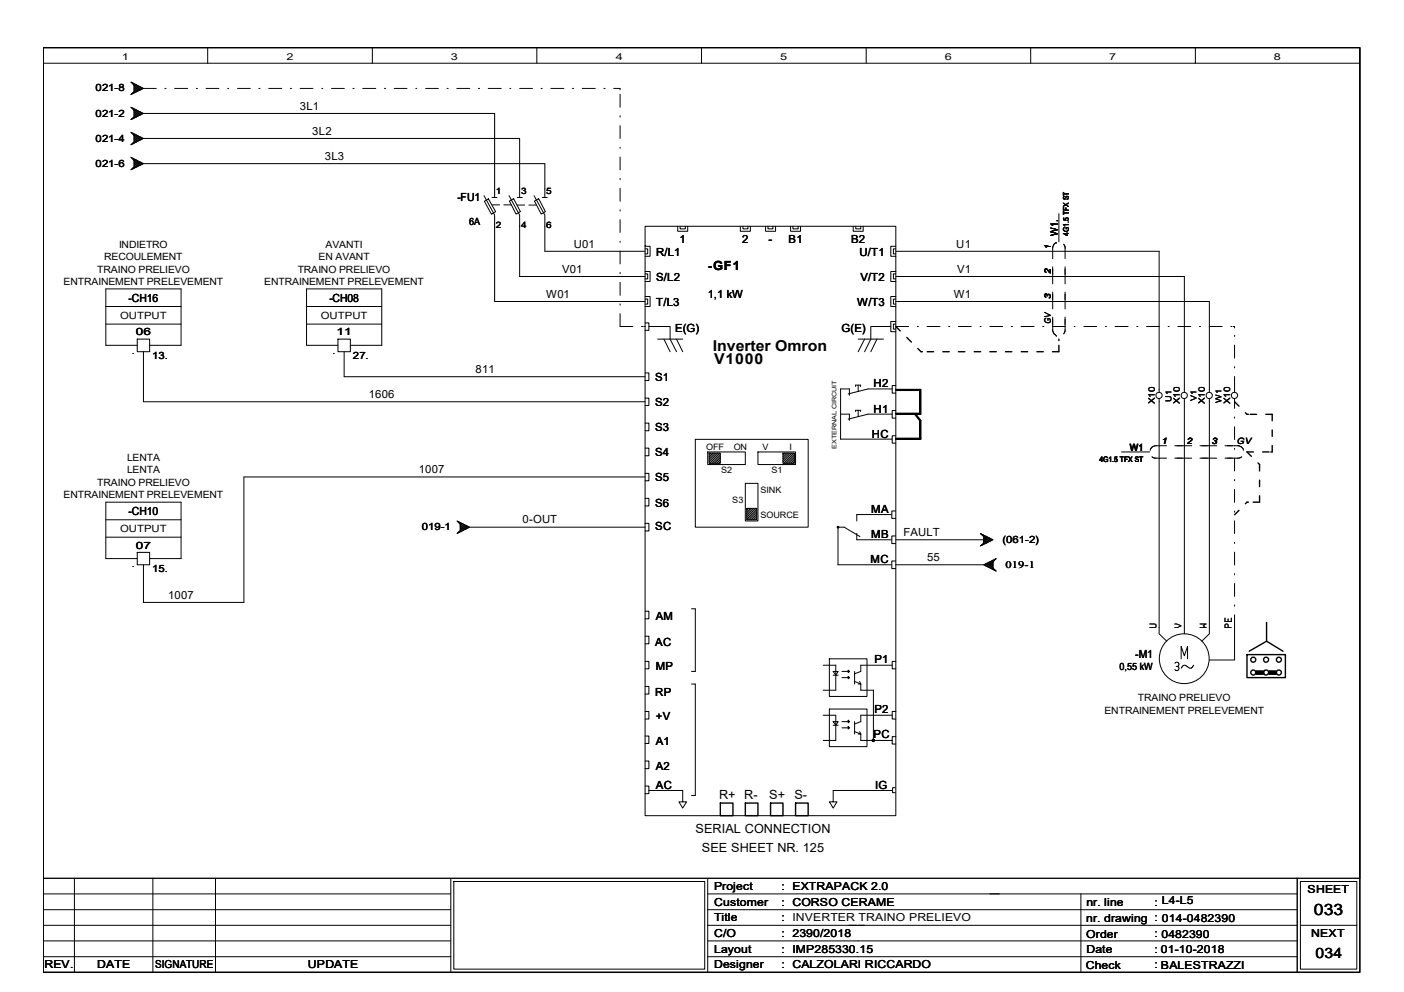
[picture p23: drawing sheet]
<svg xmlns="http://www.w3.org/2000/svg" width="297mm" height="210mm" viewBox="0 0 297 210" stroke-linecap="round" stroke-linejoin="round" font-family="sans-serif">
<defs><g id="words">
<text font-size="3.3" x="278" y="193.5">033</text>
<g font-size="3.2">
<text x="150.8" y="74.2">Inverter Omron</text>
<text x="151.1" y="77">V1000</text>
</g>
<text font-size="3" x="278.3" y="202.6">034</text>
<g font-size="2.7">
<text x="149.7" y="57.1">-GF1</text>
<text x="152.1" y="169.1">R+</text>
<text x="157.4" y="169.1">R-</text>
<text x="162.7" y="169.1">S+</text>
<text x="168.1" y="169.1">S-</text>
<text x="147.1" y="176.3">SERIAL CONNECTION</text>
<text x="148.5" y="180.3">SEE SHEET NR. 125</text>
</g>
<g font-size="2.4">
<text x="63.5" y="23.2">3L1</text>
<text x="66.1" y="28.5">3L2</text>
<text x="68.7" y="33.8">3L3</text>
<text x="96.8" y="42.5">-FU1</text>
<text x="121.4" y="52.4">U01</text>
<text x="143.8" y="51.5">1</text>
<text x="157" y="51.5">2</text>
<text x="162.6" y="51.5">-</text>
<text x="166.8" y="51.5">B1</text>
<text x="180.1" y="51.5">B2</text>
<text x="202.3" y="52.4">U1</text>
<text x="118.9" y="57.7">V01</text>
<text x="138.8" y="59.4">S/L2</text>
<text x="138.9" y="54.1">R/L1</text>
<text x="181.9" y="54.1">U/T1</text>
<text x="182" y="59.4">V/T2</text>
<text x="202.5" y="57.7">V1</text>
<text x="27.2" y="63.8">-CH16</text>
<text x="69.7" y="63.8">-CH08</text>
<text x="115.6" y="63">W01</text>
<text x="138.8" y="64.7">T/L3</text>
<text x="149.7" y="63.1">1,1 kW</text>
<text x="181.4" y="64.7">W/T3</text>
<text x="201.8" y="63">W1</text>
<text x="142.8" y="70.3">E(G)</text>
<text x="178.1" y="70.3">G(E)</text>
<text x="100.6" y="78.9">811</text>
<text x="138.6" y="80.6">S1</text>
<text x="184.8" y="82">H2</text>
<text x="78" y="84.2">1606</text>
<text x="138.6" y="85.9">S2</text>
<text x="184.8" y="87.3">H1</text>
<text x="138.6" y="91.3">S3</text>
<text x="184.4" y="92.6">HC</text>
<text x="88.6" y="100.2">1007</text>
<text x="138.6" y="96.6">S4</text>
<text x="138.6" y="101.9">S5</text>
<text x="138.6" y="107.2">S6</text>
<text x="27.2" y="108.9">-CH10</text>
<text x="110.6" y="110.7">0-OUT</text>
<text x="138.6" y="112.2">SC</text>
<text x="184.3" y="108.5">MA</text>
<text x="184.3" y="113.8">MB</text>
<text x="191.1" y="113.4">FAULT</text>
<text x="184.2" y="119.1">MC</text>
<text x="196.1" y="118.7">55</text>
<text x="35.6" y="126.7">1007</text>
<text x="138.7" y="131.2">AM</text>
<text x="138.6" y="136.6">AC</text>
<text x="138.7" y="141.8">MP</text>
<text x="185" y="140.3">P1</text>
<text x="240.2" y="139.3">-M1</text>
<text x="138.6" y="147.2">RP</text>
<text x="138.7" y="152.4">+V</text>
<text x="185" y="151">P2</text>
<text x="138.7" y="157.7">A1</text>
<text x="184.8" y="156.3">PC</text>
<text x="138.7" y="163">A2</text>
<text x="138.7" y="166.9">AC</text>
<text x="185.1" y="166.9">IG</text>
</g>
<g font-size="2.3">
<text x="151.1" y="188.3">Project</text>
<text x="151.1" y="191.7">Customer</text>
<text x="165.4" y="188.3">: EXTRAPACK 2.0</text>
<text x="165.4" y="191.6">: CORSO CERAME</text>
<text x="229.9" y="191.6">nr. line</text>
<text x="244.3" y="191.6">: L4-L5</text>
<text x="276.6" y="188.9">SHEET</text>
<text x="151.1" y="194.9">Title</text>
<text x="165.4" y="194.9">: INVERTER TRAINO PRELIEVO</text>
<text x="229.8" y="195">nr. drawing : 014-0482390</text>
<text x="151.1" y="198.3">C/O</text>
<text x="151.1" y="201.6">Layout</text>
<text x="165.4" y="198.3">: 2390/2018</text>
<text x="165.4" y="201.6">: IMP285330.15</text>
<text x="229.8" y="198.5">Order</text>
<text x="229.9" y="201.5">Date</text>
<text x="244.3" y="198.3">: 0482390</text>
<text x="244.3" y="201.6">: 01-10-2018</text>
<text x="277.4" y="198.2">NEXT</text>
<text x="9.4" y="204.9">REV.</text>
<text x="20.5" y="204.9">DATE</text>
<text x="32.8" y="204.9">SIGNATURE</text>
<text x="65.1" y="204.9">UPDATE</text>
<text x="151.1" y="204.9">Designer</text>
<text x="165.4" y="204.9">: CALZOLARI RICCARDO</text>
<text x="229.7" y="204.9">Check</text>
<text x="244.3" y="204.9">: BALESTRAZZI</text>
<text x="245.6" y="204.9">BALESTRAZZI</text>
</g>
<g font-size="2.1">
<text x="20.2" y="19.3">021-8</text>
<text x="20.2" y="24.7">021-2</text>
<text x="20.2" y="30">021-4</text>
<text x="20.2" y="35.3">021-6</text>
<text x="99.2" y="47.6">6A</text>
<text x="25.2" y="52.4">INDIETRO</text>
<text x="68.9" y="52.4">AVANTI</text>
<text x="223.8" y="49.9" transform="rotate(-90 223.8 49.9)">W1.</text>
<text x="20.6" y="57.7">TRAINO PRELIEVO</text>
<text x="22.1" y="55">RECOULEMENT</text>
<text x="63" y="57.7">TRAINO PRELIEVO</text>
<text x="67.4" y="55">EN AVANT</text>
<text x="13.5" y="60.4">ENTRAINEMENT PRELEVEMENT</text>
<text x="55.9" y="60.4">ENTRAINEMENT PRELEVEMENT</text>
<text x="25.4" y="67.5">OUTPUT</text>
<text x="28.7" y="71">06</text>
<text x="67.9" y="67.5">OUTPUT</text>
<text x="71.2" y="71">11</text>
<text x="32.2" y="76">13.</text>
<text x="74.7" y="76">27.</text>
<text x="239.1" y="95.4">W1</text>
<text x="26.9" y="97.5">LENTA</text>
<text x="26.9" y="100.2">LENTA</text>
<text x="13.5" y="105.5">ENTRAINEMENT PRELEVEMENT</text>
<text x="20.6" y="102.8">TRAINO PRELIEVO</text>
<text x="25.4" y="112.6">OUTPUT</text>
<text x="89.2" y="112.2">019-1</text>
<text x="28.7" y="116.1">07</text>
<text x="212.1" y="114.9">(061-2)</text>
<text x="32.2" y="121.1">15.</text>
<text x="212.8" y="120.2">019-1</text>
<text x="236.9" y="141.8">0,55 kW</text>
<text x="240.7" y="148.4">TRAINO PRELIEVO</text>
<text x="233.7" y="151.1">ENTRAINEMENT PRELEVEMENT</text>
</g>
<g font-size="2">
<text x="25.8" y="12.7">1</text>
<text x="60.6" y="12.7">2</text>
<text x="95.4" y="12.7">3</text>
<text x="130.3" y="12.7">4</text>
<text x="165.1" y="12.7">5</text>
<text x="199.9" y="12.7">6</text>
<text x="234.7" y="12.7">7</text>
<text x="269.5" y="12.7">8</text>
</g>
<g font-size="1.9">
<text x="104.9" y="41.1">1</text>
<text x="110.2" y="41.1">3</text>
<text x="115.5" y="41.1">5</text>
<text x="104.9" y="48.3">2</text>
<text x="110.2" y="48.3">4</text>
<text x="115.5" y="48.3">6</text>
<text x="222.3" y="52.7" transform="rotate(-90 222.3 52.7)">1</text>
<text x="222.3" y="58" transform="rotate(-90 222.3 58)">2</text>
<text x="222.3" y="63.3" transform="rotate(-90 222.3 63.3)">3</text>
<text x="222.3" y="68.6" transform="rotate(-90 222.3 68.6)">GV</text>
<text x="244.3" y="85.6" transform="rotate(-90 244.3 85.6)">X10</text>
<text x="249.6" y="85.6" transform="rotate(-90 249.6 85.6)">X10</text>
<text x="254.9" y="85.6" transform="rotate(-90 254.9 85.6)">X10</text>
<text x="260.3" y="85.6" transform="rotate(-90 260.3 85.6)">X10</text>
<text x="149.4" y="95.2">OFF</text>
<text x="155.2" y="95.2">ON</text>
<text x="161.3" y="95.2">V</text>
<text x="167" y="95.2">I</text>
<text x="245.8" y="93.9">1</text>
<text x="251.1" y="93.9">2</text>
<text x="256.4" y="93.9">3</text>
<text x="261.7" y="93.9">GV</text>
<text x="152.6" y="100">S2</text>
<text x="163.2" y="100">S1</text>
<text x="154.9" y="106.4">S3</text>
<text x="160.9" y="104.3">SINK</text>
<text x="160.9" y="109.6">SOURCE</text>
</g>
<g font-size="1.7">
<text x="247.9" y="85" transform="rotate(-90 247.9 85)">U1</text>
<text x="253.2" y="84.9" transform="rotate(-90 253.2 84.9)">V1</text>
<text x="258.4" y="85.2" transform="rotate(-90 258.4 85.2)">W1</text>
</g>
<g font-size="1.6">
<text x="226.1" y="49.9" transform="rotate(-90 226.1 49.9)">4G1.5 TFX ST</text>
<text x="27.9" y="74.9">.</text>
<text x="70.4" y="74.9">.</text>
<text x="232.6" y="97.7">4G1.5 TFX ST</text>
<text x="27.9" y="120.1">.</text>
</g>
<g font-size="1.3">
<text x="177" y="94.9" transform="rotate(-90 177 94.9)">EXTERNAL CIRCUIT</text>
<text x="244.6" y="132.8" transform="rotate(-90 244.6 132.8)">U</text>
<text x="249.9" y="132.8" transform="rotate(-90 249.9 132.8)">V</text>
<text x="255.2" y="132.8" transform="rotate(-90 255.2 132.8)">W</text>
<text x="260.5" y="132.8" transform="rotate(-90 260.5 132.8)">PE</text>
</g>
</g></defs>
<g fill="none" stroke="#000" stroke-width=".3">
<path d="M9.1 10.1h278.6v195.6h-278.6zM189.5 69.1l1 .9M191.9 71.4l.9 1M194.2 73.7l.7 .7h.3M196.2 74.4h1.3M199.5 74.4h1.3M202.8 74.4h1.3M206.1 74.4h1.4M209.4 74.4h1.4M212.7 74.4h1.4M216.1 74.4h1.3M219.4 74.4h1.3"/>
<path d="M224 71.8v.3M224 73.1v1.3h-1.3M152.4 169.9h2.7v2.7h-2.7zM157.7 169.9h2.7v2.7h-2.7zM163 169.9h2.6v2.7h-2.6zM168.3 169.9h2.7v2.7h-2.7zM274.4 185.8v19.9"/>
</g>
<g fill="none" stroke="#000" stroke-width=".21">
<path d="M9.1 10.1h278.6v195.6h-278.6zM9.1 10.1h278.6v175.7h-278.6zM9.1 13.4h278.6M43.9 10.1v3.3M78.8 10.1v3.3M113.6 10.1v3.3M148.4 10.1v3.3M183.3 10.1v3.3M218.1 10.1v3.3M252.9 10.1v3.3M9.1 185.8h278.6M9.1 195.8h86.3"/>
<path d="M9.1 199.1h86.3M9.1 192.5h86.3M9.1 189.1h86.3M15.7 185.8v19.9M32.3 185.8v19.9M45.6 185.8v19.9M95.4 185.8v19.9M96 186.5h53.1v18.6h-53.1zM149.7 185.8v19.9M149.7 195.8h124.7M149.7 199.1h124.7M149.7 192.5h124.7"/>
<path d="M149.7 189.1h124.7M228.7 189.1v16.6M275.1 186.5h12v18.6h-12zM275.1 195.8h12M9.1 202.4h86.3M149.7 202.4h124.7"/>
</g>
<g fill="#fff">
<path d="M167.5 166.8h3.8v2.9h-3.8z" fill-rule="evenodd"/>
<path d="M167.5 166.8h3.8v2.9h-3.8z" fill-rule="evenodd"/>
<path d="M167.5 166.8h3.8v2.9h-3.8z" fill-rule="evenodd"/>
<path d="M162.2 166.8h4.5v2.9h-4.5z" fill-rule="evenodd"/>
<path d="M162.2 166.8h4.5v2.9h-4.5z" fill-rule="evenodd"/>
<path d="M162.2 166.8h4.5v2.9h-4.5z" fill-rule="evenodd"/>
<path d="M156.9 166.8h3.9v2.9h-3.9z" fill-rule="evenodd"/>
<path d="M156.9 166.8h3.9v2.9h-3.9z" fill-rule="evenodd"/>
<path d="M156.9 166.8h3.9v2.9h-3.9z" fill-rule="evenodd"/>
<path d="M151.6 166.8h4.6v2.9h-4.6z" fill-rule="evenodd"/>
<path d="M151.6 166.8h4.6v2.9h-4.6z" fill-rule="evenodd"/>
<path d="M151.6 166.8h4.6v2.9h-4.6z" fill-rule="evenodd"/>
<path d="M146.6 173.9h29.6v2.9h-29.6z" fill-rule="evenodd"/>
<path d="M148 177.9h26.9v2.9h-26.9z" fill-rule="evenodd"/>
<path d="M146.6 173.9h29.6v2.9h-29.6z" fill-rule="evenodd"/>
<path d="M148 177.9h26.9v2.9h-26.9z" fill-rule="evenodd"/>
<path d="M146.6 173.9h29.6v2.9h-29.6z" fill-rule="evenodd"/>
<path d="M148 177.9h26.9v2.9h-26.9z" fill-rule="evenodd"/>
</g>
<g fill="none" stroke="#000" stroke-width=".3">
<path d="M194.7 82.4v5.3M194.7 89v3.7M261.2 85l.9 .9M263.5 87.3l.3 .4h.3M264.5 87.7h1.3M265.2 95.6h-1.4l.9 1M266.1 98l.4 .3v1.4M267.1 95.6h1.4M267.8 87.7h1.4v1.3M269.2 94.3v1.3h-.3M269.2 91v1.3M262.1 108l-.9 .9"/>
<path d="M264.1 106.3h-.3l-.3 .3M266.5 101.6v1.4M266.5 104.9v1.4h-1.4M263.8 138.5h8.1v4.9h-8.1zM268 131.7v4M268 135.7l3.4 2.1M268 135.7l-3.7 2.1M265.8 142h1.5v.6h-1.5zM265.8 142v.1M266 142l-.2 .2M266.1 142l-.3 .4M266.2 142l-.4 .5"/>
<path d="M266.4 142l-.6 .6M266.5 142l-.6 .6M266.7 142l-.6 .6M266.8 142l-.6 .6M267 142l-.6 .6M267.1 142l-.6 .6M267.2 142l-.6 .6M267.3 142.5l-.1 .1M267.3 142.3l-.3 .3M267.3 142.2l-.4 .4M267.3 142.1l-.5 .5M268.5 142h1.5v.6h-1.5z"/>
<path d="M268.6 142l-.1 .1M268.7 142l-.2 .2M268.8 142l-.3 .4M269 142l-.5 .5M269.1 142l-.6 .6M269.2 142l-.6 .6M269.4 142l-.6 .6M269.5 142l-.6 .6M269.7 142l-.6 .6M269.8 142l-.6 .6M269.9 142l-.6 .6M270 142.5l-.1 .1"/>
<path d="M270 142.3l-.3 .3M270 142.2l-.4 .4M270 142.1l-.5 .5"/>
<circle cx="265.1" cy="139.6" r=".54"/>
<circle cx="267.9" cy="139.6" r=".54"/>
<circle cx="270.6" cy="139.6" r=".54"/>
<circle cx="265.1" cy="142.3" r=".54"/>
<circle cx="267.9" cy="142.3" r=".54"/>
<circle cx="270.6" cy="142.3" r=".54"/>
</g>
<g fill="none" stroke="#000" stroke-width=".21">
<path d="M27.7 17.4l2.6 1.3-2.6 1.3 .7-.7v-1.3zM27.8 19.9h.1M27.9 17.4l-.1 .1M28 17.7l.1-.1 1.5 1.5 .5-.5M28.2 19.5l.2 .2M28.4 18.5l.5-.6 .9 1.1M28.4 17.7l-.2 .2M28.4 18.2l.9 1M28.4 18.6l.7 .7M28.4 19.3l.2 .3M28.6 17.8l-.2 .3M29.1 18.1l-.7 .7"/>
<path d="M29.3 18.2l-.9 1M29.8 18.5l-.9 .9-.5-.4M30.1 18.8l-.5-.5-1.5 1.5-.1-.1M30.3 18.7h2.8M34.9 18.7h.2M37 18.7h2.7M41.5 18.7h.3M43.6 18.7h2.7M48.2 18.7h.2M50.2 18.7h2.8M54.8 18.7h.2M56.9 18.7h2.7"/>
<path d="M61.4 18.7h.3M63.5 18.7h2.7M68.1 18.7h.2M70.1 18.7h2.8M74.7 18.7h.2M76.7 18.7h2.8M81.3 18.7h.3M83.4 18.7h2.7M88 18.7h.2M90 18.7h2.7M94.6 18.7h.2M96.6 18.7h2.8"/>
<path d="M101.2 18.7h.3M103.3 18.7h2.7M107.9 18.7h.2M109.9 18.7h2.7M114.5 18.7h.2M116.5 18.7h2.8M121.1 18.7h.3M123.2 18.7h2.7M127.8 18.7h.2M129.8 18.7h1.4v.3M131.2 19.9v2.8M27.7 22.7l2.6 1.3-2.6 1.3 .7-.6v-1.4z"/>
<path d="M27.7 28l2.6 1.3-2.6 1.3 .7-.6v-1.3zM27.7 33.3l2.6 1.3-2.6 1.3 .7-.6v-1.3zM27.8 25.2l.1 .1M27.8 30.5l.1 .1M27.8 35.8l.1 .1M27.9 22.7l-.1 .1M27.9 28.1h-.1M27.9 33.4h-.1M28 23l.1-.1 1.5 1.5 .5-.5M28 28.3l.1-.1 1.5 1.5 .5-.5M28 33.6l.1-.1 1.5 1.5 .5-.5M28.2 24.8l.2 .2"/>
<path d="M28.2 30.1l.2 .2M28.2 35.4l.2 .2M28.4 23.7l.5-.5 .9 1.1M28.4 23l-.2 .2M28.4 23.5l.9 1M28.4 23.9l.7 .7M28.4 24.6l.2 .3M28.4 29l.5-.4 .9 .9M28.4 28.3l-.2 .2M28.4 28.8l.9 1M28.4 29.2l.7 .7M28.4 29.9l.2 .3"/>
<path d="M28.4 34.4l.5-.5 .9 1M28.4 33.6l-.2 .2M28.4 34.1l.9 1M28.4 34.5l.7 .7M28.4 35.3l.2 .2M28.6 23.1l-.2 .3M28.6 28.4l-.2 .3M28.6 33.7l-.2 .3M29.1 23.4l-.7 .7M29.1 28.7l-.7 .7M29.1 34l-.7 .7M29.3 23.5l-.9 1"/>
<path d="M29.3 28.8l-.9 1M29.3 34.1l-.9 1M29.8 23.7l-.9 1.1-.5-.5M29.8 29l-.9 1.1-.5-.5M29.8 34.4l-.9 .9-.5-.4M30.1 24.1l-.5-.5-1.5 1.5-.1-.1M30.1 29.4l-.5-.4-1.5 1.4h-.1M30.1 34.8l-.5-.6-1.5 1.5-.1-.1M30.3 24h74.3v17.8M30.3 29.3h79.6v12.5M30.3 34.6h85v7.2M131.2 24.5v.3"/>
<path d="M131.2 26.6v2.7M131.2 31.2v.2M131.2 33.2v2.7M131.2 37.8v.2M131.2 39.8v2.8M102.4 41.4l2.2 4.1v18.3h31.9M102.5 42.6l.8-.5 1.6 2.7-.9 .5zM104.1 41.8h1.1M104.1 43.3h1.6M106.6 43.3h1.6M107.7 41.4l2.2 4.1v13h26.6M107.8 42.5l.9-.5 1.4 2.8-.9 .5z"/>
<path d="M109.4 43.4h1.6M109.4 41.8h1.1M111.9 43.4h1.5M113 41.4l2.3 4.1v7.7h21.2M113.1 42.5l.9-.5 1.4 2.8-.9 .5zM114.7 41.8h1.1M131.2 44.4v.3M131.2 46.5v2.7M131.2 51.1v.2M131.2 53.1v2.7M131.2 57.7v.2M131.2 59.7v2.8"/>
<path d="M136.5 47.9h53v124.7h-53zM136.5 52.1h1v2.1h-1M136.5 52.7h.5v1h-.5M136.5 57.4h1v2.2h-1M136.5 58h.5v1h-.5M143.4 47.9v1h2.1v-1M143.9 47.9v.5h1.1v-.5M156.6 47.9v1h2.1v-1M157.2 47.9v.5h1v-.5M162 47.9v1h2.1v-1M162.5 47.9v.5h1v-.5M167.3 47.9v1h2.1v-1"/>
<path d="M167.8 47.9v.5h1.1v-.5M180.5 47.9v1h2.1v-1M181.1 47.9v.5h1v-.5M189.5 52.1h-1v2.1h1M189.5 52.7h-.5v1h.5M189.5 57.4h-1v2.2h1M189.5 58h-.5v1h.5M189.5 53.2h55.7v29.8M189.5 58.5h61.1v24.5M222.7 56.5v3.6M223.5 51.3h.1M223.5 51.3l-.5 .3-.3 .7v2.4"/>
<path d="M224 45.2v6M225 51.6l.3 .6v2.5M225.3 56.5v3.6M22.4 68.6h15.9M22.4 64.9h15.9M29 71.8h2.7v2.6h-2.7zM29 73.1h-6.6v-12h15.9v12h-6.6M30.3 74.4v10.6h106.2M64.9 68.6h15.9M64.9 64.9h15.9M71.5 71.8h2.6v2.6h-2.6zM71.5 73.1h-6.6v-12h15.9v12h-6.7"/>
<path d="M72.8 74.4v5.3h63.7M131.2 66.4v2.7h2.7M131.2 64.3v.3M135.7 69.1h.3M136.2 69.1h.3M136.5 62.7h1v2.2h-1M136.5 63.3h.5v1h-.5M136.5 78.9h.8v1.6h-.8M136.5 68.3h.8v1.6h-.8M137.3 69.1h4.5v2.7l1.3 2.6M139.1 71.8h5.3M140.5 71.8l1.3 2.6"/>
<path d="M143.1 71.8l1.3 2.6M181.6 71.8h5.3M182.9 71.8l-1.3 2.6M185.5 71.8l-1.3 2.6M188.5 69.1h-4.3v2.7l-1.3 2.6M189.5 62.7h-1v2.2h1M189.5 63.3h-.5v1h.5M189.5 68h-1v2.2h1M189.5 68.6h-.5v1h.5M189.5 63.8h66.4v19.2M189.5 69.1h2.7M194.1 69.1h.2"/>
<path d="M196.1 69.1h2.8M200.7 69.1h.3M202.8 69.1h2.7M207.3 69.1h.3M209.4 69.1h2.7M213.9 69.1h.3M216 69.1h2.8M220.6 69.1h.2M222.7 69.1h2.7M222.7 61.8v3.6M222.7 67.1v2.9l.3 .7 .5 .3M223.5 71h.1"/>
<path d="M225.3 61.8v3.6M225.3 67.1v3l-.3 .6M227.2 69.1h.3M229.3 69.1h2.7M233.8 69.1h.3M235.9 69.1h2.8M240.5 69.1h.2M242.6 69.1h2.7M247.1 69.1h.3M249.2 69.1h2.7M253.7 69.1h.3M255.8 69.1h2.8"/>
<path d="M260.4 69.1h.2M260.9 69.1h.3v.3M261.2 71v.2M261.2 73v2.8M261.2 77.6v.3M261.2 79.7v3.3M136.5 84.2h.8v1.6h-.8M136.5 89.5h.8v1.6h-.8M136.5 94.8h.8v1.6h-.8M147.1 93h23.9v18.5h-23.9zM149.7 95.6h8v2.7h-8zM150 95.9h2.4v2.1h-2.4z"/>
<path d="M150 95.9h.1M150.4 95.9l-.4 .4M150.8 95.9l-.8 .7M151.1 95.9l-1.1 1.1M151.5 95.9l-1.5 1.5M151.9 95.9l-1.9 1.9M152.3 95.9l-2.1 2.1M152.4 97.7l-.4 .3M152.4 97.3l-.8 .7M152.4 96.9l-1.1 1.1M152.4 96.5l-1.5 1.5M152.4 96.1l-1.9 1.9"/>
<path d="M160.4 95.6h7.9v2.7h-7.9zM165.6 95.9h2.5v2.1h-2.5zM165.7 95.9h-.1M166 95.9l-.4 .4M166.4 95.9l-.8 .7M166.8 95.9l-1.2 1.1M167.2 95.9l-1.6 1.5M167.6 95.9l-2 1.9M167.9 95.9l-2.1 2.1M168.1 97.7l-.4 .3M168.1 97.3l-.8 .7M168.1 96.9l-1.2 1.1"/>
<path d="M168.1 96.5l-1.6 1.5M168.1 96.1l-1.9 1.9M177.8 87.6h1.9v1.3M179.7 83.7v-1.4h-1.9v10.6h10.9M181 81.8v-.3h1.1v.3M181 87.1v-.3h1.1v.3M181.6 81.5v1.3M181.6 86.8v1.3M188.7 82.3h-5l-4.3 1.1M188.7 87.6h-5l-4.3 1.1M189.5 81.6h-.7v1.6h.7M189.5 86.9h-.7v1.6h.7"/>
<path d="M189.5 92.2h-.7v1.6h.7M189.5 82.4h5.1v.2h-5.1zM189.5 87.4h5.1v.3h-5.1zM189.5 92.7h5.4v.3h-5.4zM193.5 87.7l.2-.2 1.2 1.5-.3 .2zM194.6 82.4h.3v5.3h-.3zM194.6 89h.3v3.7h-.3zM237.3 95.6h5.9M243.4 95.1h.1M243.7 96.6l.6 .3h2.5M245.2 84.4v49.7l1.6 1.5M246.8 94.3h-2.4l-.7 .3-.3 .5"/>
<path d="M248.5 96.9h3.6M248.5 94.3h3.6M250.6 84.4v49.7M253.9 96.9h3.5M253.9 94.3h3.5M255.9 84.4v49.7l-1.6 1.5M259.2 94.3h2.8l.7 .3 .4 .5M261.2 84.4v2M261.2 88.2v.3M261.2 90.3v2.7M261.2 94.9v.2M261.2 96.9v2.8"/>
<path d="M262.7 96.6l-.6 .3h-2.9M263.1 95.1h.1M22.4 113.7h15.9M22.4 110h15.9M29 116.9h2.7v2.6h-2.7zM29 118.2h-6.6v-11.9h15.9v11.9h-6.6M96.7 110.2l2.7 1.3-2.7 1.4 .7-.7v-1.3zM96.8 110.3v.1M96.8 112.8h.1M97 110.5l.1-.1 1.5 1.5 .5-.5M97.2 112.4l.1 .2M97.3 110.6l-.1 .1"/>
<path d="M97.4 111.3l.4-.5 1 1M97.4 111.1l.9 1M97.4 111.4l.7 .8M97.4 112.2l.2 .2M97.6 110.7l-.2 .2M98.1 110.9l-.7 .8M98.3 111l-.9 1.1M98.8 111.3l-1 1-.4-.5M99.1 111.7l-.5-.5-1.5 1.5-.1-.1M99.4 111.5h37.1M136.5 100.2h.8v1.5h-.8M136.5 105.5h.8v1.6h-.8"/>
<path d="M136.5 110.7h.8v1.7h-.8M136.5 100.9h-84.9v26.6h-21.3v-8M157.7 102.3h2.7v7.9h-2.7zM158 107.6h2.1v2.4h-2.1zM158 107.6h.1M158.4 107.6l-.4 .3M158.7 107.6l-.7 .7M159.1 107.6l-1.1 1.1M159.5 107.6l-1.5 1.5M159.8 107.6l-1.8 1.9M160.1 109.6l-.4 .4M160.1 109.2l-.8 .8"/>
<path d="M160.1 108.8l-1.1 1.2M160.1 108.5l-1.5 1.5M160.1 108.1l-1.9 1.9M160.1 107.7l-2.1 2.2M181.3 112.9v1.3h7.2M181.9 113.5l-3.3-2h-1.3v8h11.2M188.5 108.9h-7.2v1.3M189.5 108.1h-.8v1.6h.8M189.5 113.4h-.8v1.6h.8M189.5 118.7h-.8v1.6h.8M189.5 119.5h18.6M189.5 114.2h18.6"/>
<path d="M207.4 112.9l2.7 1.3-2.7 1.3 .7-.6v-1.4zM207.6 115.4h.1M207.6 112.9v.1M207.8 113.2l.1-.1 1.4 1.5 .5-.5M207.9 115.1l.2 .1M208.1 119.5l2.7-1.3-.7 .7v1.3l.7 .7zM208.1 114l.5-.5 1 1M208.1 113.2l-.2 .2M208.1 113.7l1 1M208.1 114.1l.8 .8M208.1 114.9l.3 .2M208.3 119.6l.3-.3 .7 .8"/>
<path d="M208.3 119.4l.3 .4M208.4 113.3l-.3 .3M208.8 119.2l1.2 1.3 .2-.2M208.9 113.6l-.8 .7M209 119.1l1.1 1M209.1 113.7l-1 1M209.3 119l.8 .8M209.3 118.9l-.8 .8M209.5 118.8l.6 .6M209.6 114l-1 1-.5-.5M209.8 118.7l.3 .3M209.8 114.3l-.5-.5-1.4 1.5-.1-.1"/>
<path d="M210 118.6l.2 .1M210.1 118.5l-1.3 1.3M210.1 119.6l-.6 .6M210.1 119.3l-.8 .8M210.1 118.9l-1.1 1.1M210.3 118.4l.1 .2M210.5 118.3l.1 .1M261.2 101.5v.2M261.2 103.5v2.8M261.2 108.1v.3M261.2 110.2v2.7M261.2 114.8v.2"/>
<path d="M261.2 116.8v2.7M136.5 140h.8v1.5h-.8M136.5 134.6h.8v1.6h-.8M136.5 129.3h.8v1.6h-.8M146.3 128.8h.8v13.3h-.8M175.5 139.4h7.9v8h-7.9zM189.5 140h-.7v1.5h.7M210.1 120l-.3 .4M210.4 120.5l-.1 .1M210.6 120.6l-.1 .1M249.9 139.4v-2.6l.7 2 .6-2v2.6M261.2 130.1v9.6h-5.3"/>
<path d="M261.2 121.4v.2M261.2 123.4v2.8M261.2 128v.3M136.5 145.2h.8v1.7h-.8M136.5 150.5h.8v1.6h-.8M136.5 155.7h.8v1.6h-.8M146.3 144.7h.8v23.6h-.8M174.2 140.8h2.6v5.2h-2.6M174.2 151.3h2.6v5.4h-2.6M175.5 150h7.9v8h-7.9zM176.3 142.1h1l-.5 .8zM176.3 152.7h1l-.5 .8z"/>
<path d="M176.3 142.9h1M176.3 153.5h1M178.1 142.1h1.3M178.1 143.4h1.3M178.1 152.7h1.3M178.1 154h1.3M179.4 141.8l.3 .3-.3 .2zM179.4 143.1l.3 .3-.3 .2zM179.4 152.4l.3 .3-.3 .3zM179.4 153.8l.3 .2-.3 .3zM180.8 142.1v2.6M180.8 152.7v2.6"/>
<path d="M180.8 144.2l1.3 .5M180.8 154.8l1.3 .5M181.6 144.7h.5M181.6 155.3h.5M181.9 144.2l.2 .5M181.9 154.8l.2 .5M182.1 144.7v1.3h2.7v10.7M182.1 155.3v1.4h6.7M188.8 140.8h-6.7v1.3l-1.3 .5M188.8 151.3h-6.7v1.4l-1.3 .5M189.5 150.5h-.7v1.6h.7M189.5 155.9h-.7v1.5h.7"/>
<path d="M248.6 140.3l.2-.2h.3l.3 .2v.4l-.3 .3M248.8 141h.3M249.1 141l.3 .3-.1 .4-.5 .2-.2-.3M252.6 140.8l-.6 .6-.5-.1-.7-.5h-.4l-.5 .6M136.5 166.3h.8v1.6h-.8M136.5 161h.8v1.6h-.8M137.3 167.3h7.1v2.4h.8l-.8 1.3-.8-1.3h.8M188.8 167.3h-12.5v2.4h.8l-.8 1.3-.8-1.3h.8M189.4 166.7h-.6v1h.6"/>
<circle cx="245.2" cy="83.7" r=".66"/>
<circle cx="250.5" cy="83.7" r=".66"/>
<circle cx="255.8" cy="83.7" r=".66"/>
<circle cx="261.2" cy="83.7" r=".66"/>
<circle cx="177.3" cy="111.6" r=".19"/>
<circle cx="250.5" cy="139.4" r="5.3"/>
<circle cx="184.8" cy="156.6" r=".26"/>
</g>
<g fill="#000">
<path d="M179.4 141.8l.3 .3-.3 .2zM179.4 143.1l.3 .3-.3 .2zM179.4 152.4l.3 .3-.3 .3zM179.4 153.8l.3 .2-.3 .3z"/>
<path d="M193.5 87.7l.2-.2 1.2 1.5-.3 .2z" fill-rule="evenodd"/>
<circle cx="177.3" cy="111.6" r=".19"/>
<circle cx="184.8" cy="156.6" r=".26"/>
</g>
<path d="M189.5 82.5h5.1M189.5 87.5h5.1M189.5 92.8h5.4" fill="none" stroke="#000" stroke-width=".25"/>
<use href="#words"/>
</svg>
